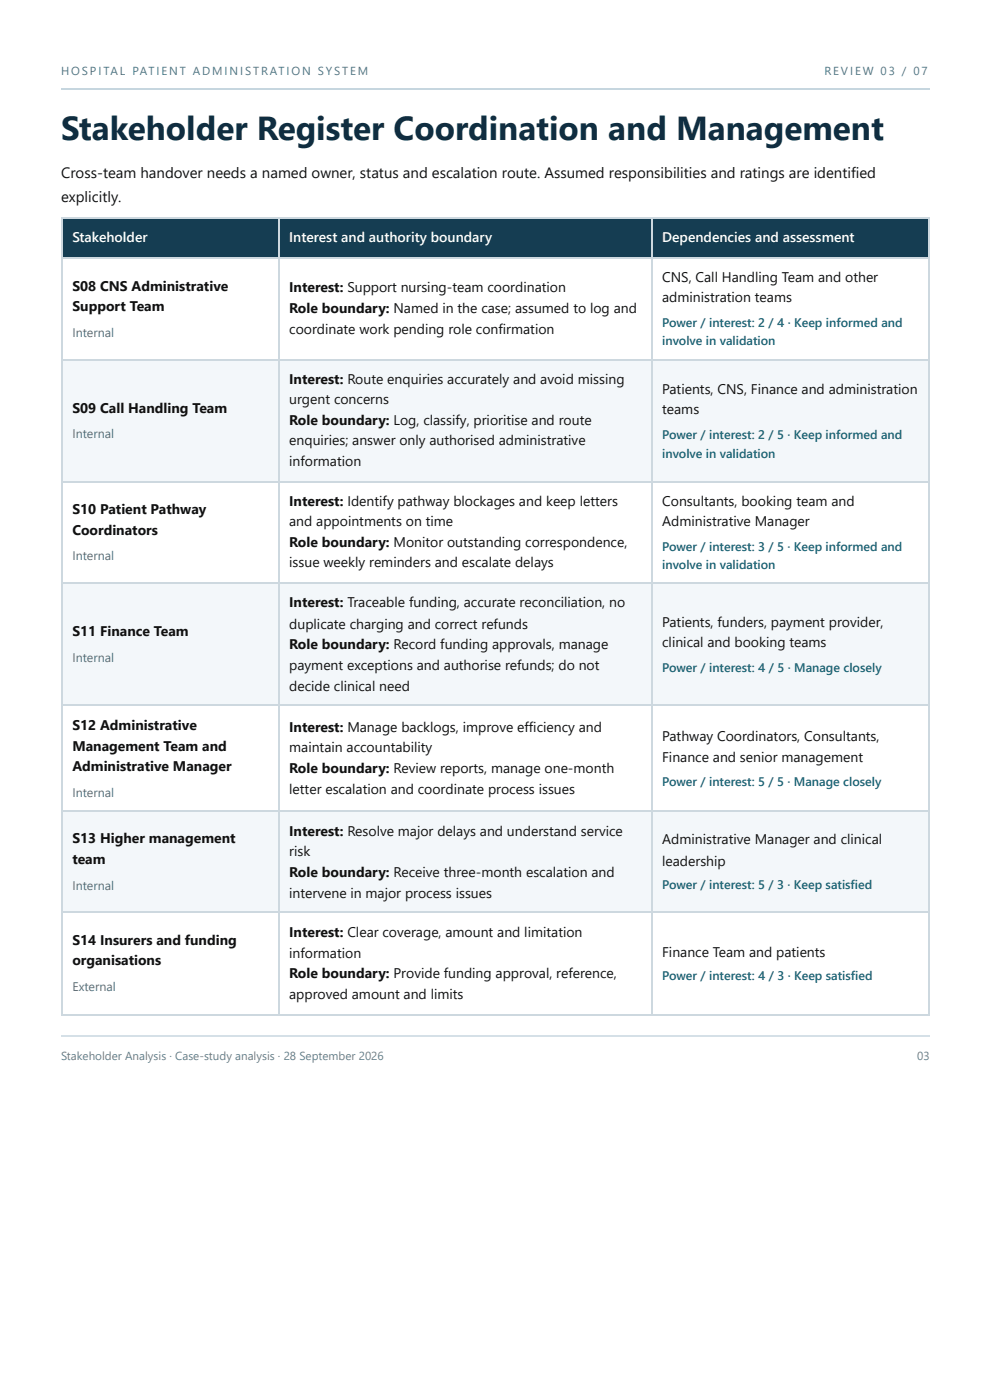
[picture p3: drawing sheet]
<svg xmlns="http://www.w3.org/2000/svg" width="210mm" height="297mm" viewBox="0 0 210 297" stroke-linecap="round" stroke-linejoin="round" font-family="sans-serif">
<defs><g id="words">
<text font-size="7.1" fill="#102d40" x="13" y="29.6">Stakeholder Register Coordination and Management</text>
<g font-size="3.2" fill="#111">
<text x="13" y="37.8">Cross-team handover needs a named owner, status and escalation route. Assumed responsibilities and ratings are identified</text>
<text x="13" y="42.9">explicitly.</text>
</g>
<g font-size="3" fill="#fff">
<text x="15.3" y="51.3">Stakeholder</text>
<text x="61.3" y="51.3">Interest and authority boundary</text>
<text x="140.4" y="51.3">Dependencies and assessment</text>
</g>
<g font-size="3" fill="#111">
<text x="140.4" y="59.8">CNS, Call Handling Team and other</text>
<text x="15.3" y="61.6">S08 CNS Administrative</text>
<text x="15.3" y="65.9">Support Team</text>
<text x="61.3" y="61.9">Interest: Support nursing-team coordination</text>
<text x="140.4" y="64">administration teams</text>
<text x="61.3" y="66.4">Role boundary: Named in the case; assumed to log and</text>
<text x="61.3" y="70.9">coordinate work pending role confirmation</text>
<text x="61.3" y="81.5">Interest: Route enquiries accurately and avoid missing</text>
<text x="140.4" y="83.6">Patients, CNS, Finance and administration</text>
<text x="15.3" y="87.6">S09 Call Handling Team</text>
<text x="61.3" y="85.7">urgent concerns</text>
<text x="140.4" y="87.8">teams</text>
<text x="61.3" y="90.2">Role boundary: Log, classify, prioritise and route</text>
<text x="61.3" y="94.5">enquiries; answer only authorised administrative</text>
<text x="61.3" y="99">information</text>
<text x="61.3" y="107.4">Interest: Identify pathway blockages and keep letters</text>
<text x="140.4" y="107.4">Consultants, booking team and</text>
<text x="15.3" y="109">S10 Patient Pathway</text>
<text x="15.3" y="113.5">Coordinators</text>
<text x="61.3" y="111.7">and appointments on time</text>
<text x="140.4" y="111.7">Administrative Manager</text>
<text x="61.3" y="116.2">Role boundary: Monitor outstanding correspondence,</text>
<text x="61.3" y="120.4">issue weekly reminders and escalate delays</text>
<text x="61.3" y="128.9">Interest: Traceable funding, accurate reconciliation, no</text>
<text x="15.3" y="134.9">S11 Finance Team</text>
<text x="61.3" y="133.4">duplicate charging and correct refunds</text>
<text x="61.3" y="137.6">Role boundary: Record funding approvals, manage</text>
<text x="140.4" y="133.1">Patients, funders, payment provider,</text>
<text x="140.4" y="137.3">clinical and booking teams</text>
<text x="61.3" y="142.1">payment exceptions and authorise refunds; do not</text>
<text x="61.3" y="146.6">decide clinical need</text>
<text x="15.3" y="154.8">S12 Administrative</text>
<text x="61.3" y="155.3">Interest: Manage backlogs, improve efficiency and</text>
<text x="15.3" y="159.3">Management Team and</text>
<text x="61.3" y="159.5">maintain accountability</text>
<text x="140.4" y="157.2">Pathway Coordinators, Consultants,</text>
<text x="140.4" y="161.7">Finance and senior management</text>
<text x="15.3" y="163.5">Administrative Manager</text>
<text x="61.3" y="164">Role boundary: Review reports, manage one-month</text>
<text x="61.3" y="168.5">letter escalation and coordinate process issues</text>
<text x="15.3" y="178.9">S13 Higher management</text>
<text x="61.3" y="177.3">Interest: Resolve major delays and understand service</text>
<text x="140.4" y="179.1">Administrative Manager and clinical</text>
<text x="15.3" y="183.4">team</text>
<text x="61.3" y="181.5">risk</text>
<text x="140.4" y="183.6">leadership</text>
<text x="61.3" y="186">Role boundary: Receive three-month escalation and</text>
<text x="61.3" y="190.5">intervene in major process issues</text>
<text x="15.3" y="200.6">S14 Insurers and funding</text>
<text x="61.3" y="198.7">Interest: Clear coverage, amount and limitation</text>
<text x="61.3" y="203.2">information</text>
<text x="140.4" y="202.9">Finance Team and patients</text>
<text x="15.3" y="204.8">organisations</text>
<text x="61.3" y="207.4">Role boundary: Provide funding approval, reference,</text>
<text x="61.3" y="211.9">approved amount and limits</text>
</g>
<g font-size="2.6" fill="#5c6d79">
<text x="15.3" y="71.4">Internal</text>
<text x="15.3" y="92.9">Internal</text>
<text x="15.3" y="118.8">Internal</text>
<text x="15.3" y="140.5">Internal</text>
<text x="15.3" y="169.1">Internal</text>
<text x="15.3" y="188.9">Internal</text>
<text x="15.3" y="210.3">External</text>
</g>
<g font-size="2.6" fill="#156273">
<text x="140.4" y="69.3">Power / interest: 2 / 4 · Keep informed and</text>
<text x="140.4" y="73.3">involve in validation</text>
<text x="140.4" y="93.1">Power / interest: 2 / 5 · Keep informed and</text>
<text x="140.4" y="97.1">involve in validation</text>
<text x="140.4" y="116.9">Power / interest: 3 / 5 · Keep informed and</text>
<text x="140.4" y="120.7">involve in validation</text>
<text x="140.4" y="142.6">Power / interest: 4 / 5 · Manage closely</text>
<text x="140.4" y="166.7">Power / interest: 5 / 5 · Manage closely</text>
<text x="140.4" y="188.6">Power / interest: 5 / 3 · Keep satisfied</text>
<text x="140.4" y="208">Power / interest: 4 / 3 · Keep satisfied</text>
</g>
<g font-size="2.5" fill="#557284">
<text x="13" y="15.9">HOSPITAL PATIENT ADMINISTRATION SYSTEM</text>
<text x="174.8" y="15.9">REVIEW 03 / 07</text>
</g>
<g font-size="2.5" fill="#6a7b87">
<text x="13" y="224.9">Stakeholder Analysis · Case-study analysis · 28 September 2026</text>
<text x="194.5" y="224.9">03</text>
</g>
</g></defs>
<path d="M13 18.9h184" fill="none" stroke="#c6d6df" stroke-width=".26"/>
<g fill="#153d52">
<path d="M13.2 46.3h45.8v8.2h-45.8z"/>
<path d="M59 46.3h79.1v8.2h-79.1z"/>
<path d="M138.1 46.3h58.9v8.2h-58.9z"/>
</g>
<g fill="#f3f7fa">
<path d="M13.2 76.2h45.8v25.9h-45.8z"/>
<path d="M59 76.2h79.1v25.9h-79.1z"/>
<path d="M138.1 76.2h58.9v25.9h-58.9z"/>
<path d="M13.2 123.8h45.8v26h-45.8z"/>
<path d="M59 123.8h79.1v26h-79.1z"/>
<path d="M138.1 123.8h58.9v26h-58.9z"/>
<path d="M13.2 172h45.8v21.7h-45.8z"/>
<path d="M59 172h79.1v21.7h-79.1z"/>
<path d="M138.1 172h58.9v21.7h-58.9z"/>
</g>
<path d="M13 46.2h184M13 54.6h184M13.1 46v169.4M59.1 46v169.4M138.2 46v169.4M13 76.3h184M13 102.3h184M13 123.7h184M13 149.6h184M13 172.1h184M13 193.5h184M13 215.2h184" fill="none" stroke="#cdd8df" stroke-width=".26"/>
<path d="M196.9 46v169.4" fill="none" stroke="#cdd8df" stroke-width=".21"/>
<path d="M13 219.7h184" fill="none" stroke="#d5e0e7" stroke-width=".26"/>
<use href="#words"/>
</svg>
